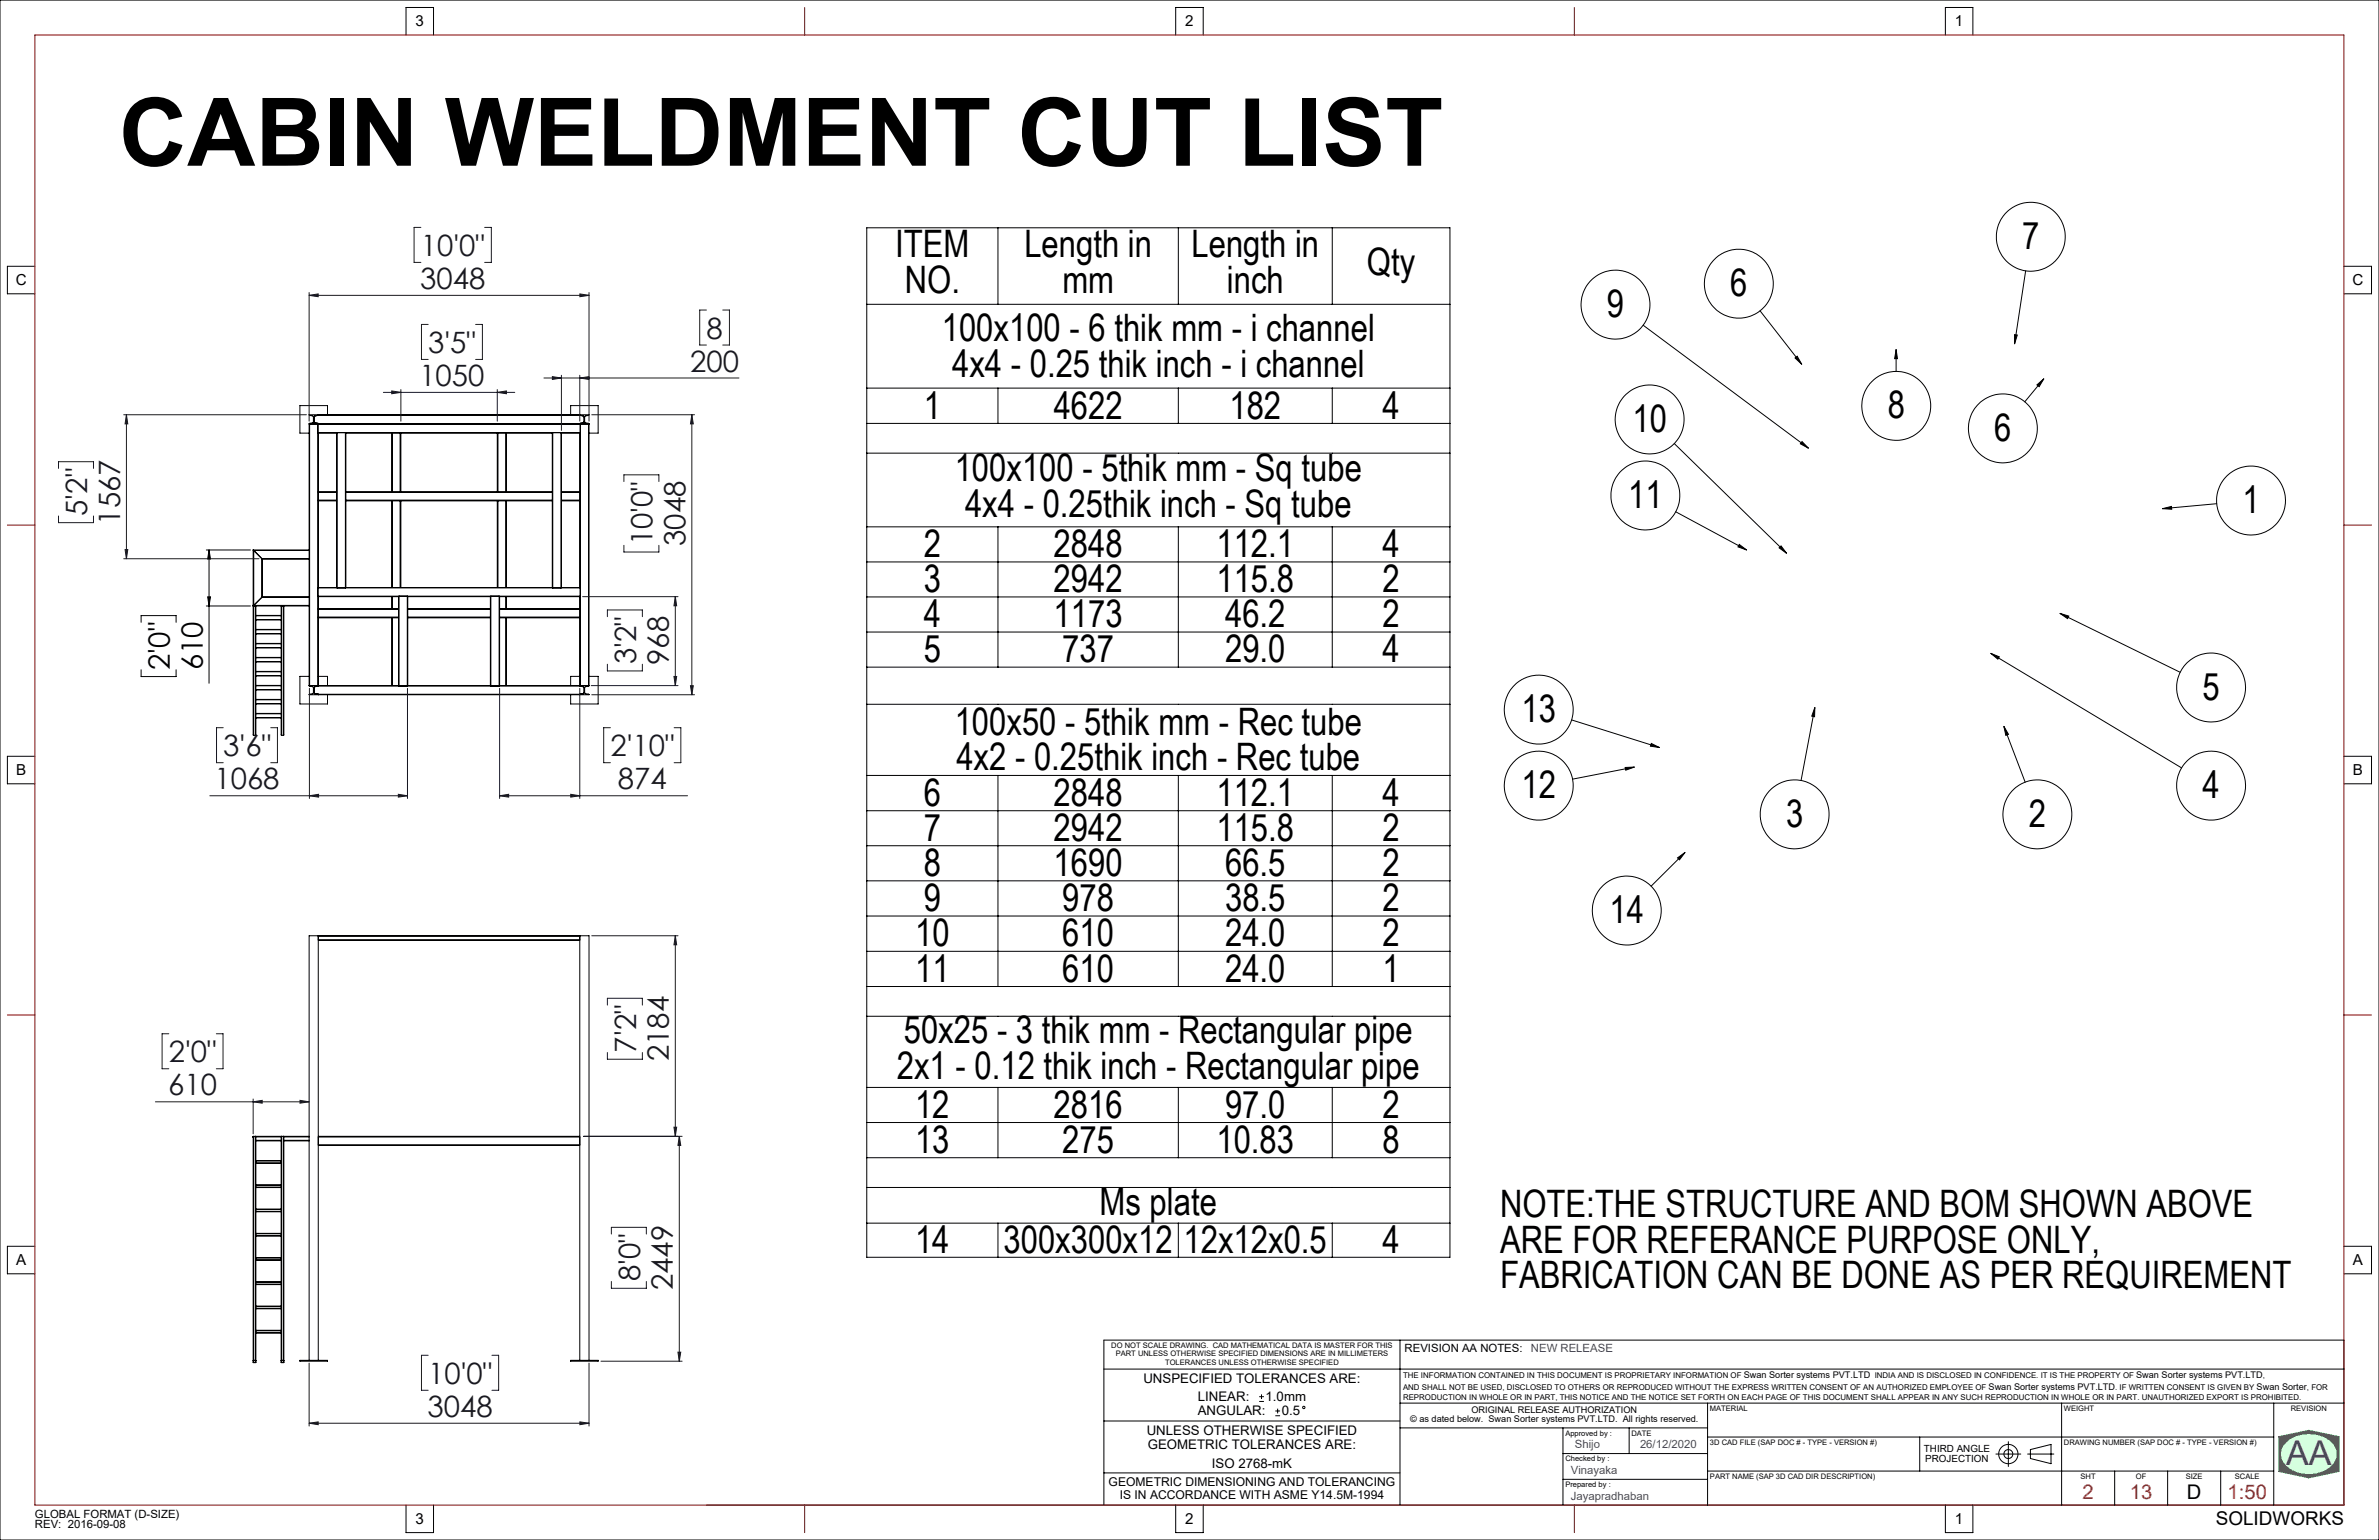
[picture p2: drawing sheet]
<svg xmlns="http://www.w3.org/2000/svg" width="864mm" height="559mm" viewBox="0 0 864 559" stroke-linecap="round" stroke-linejoin="round" font-family="sans-serif">
<defs><g id="words">
<text font-size="34.3" x="43.2" y="60.1">CABIN WELDMENT CUT LIST</text>
<g font-size="13.7">
<text x="325" y="93.4">ITEM</text>
<text x="371.9" y="93.4">Length in</text>
<text x="432.5" y="93.4">Length in</text>
<text x="734.1" y="90.5">7</text>
<text x="496.2" y="99.9">Qty</text>
<text x="328.5" y="106.3">NO.</text>
<text x="385.6" y="106.3">mm</text>
<text x="445.4" y="106.3">inch</text>
<text x="628.1" y="107.5">6</text>
<text x="583.3" y="115.1">9</text>
<text x="341.9" y="123.8">100x100 - 6 thik mm - i channel</text>
<text x="345.6" y="136.7">4x4 - 0.25 thik inch - i channel</text>
<text x="335.3" y="151.9">1</text>
<text x="382.5" y="151.9">4622</text>
<text x="446.3" y="151.9">182</text>
<text x="501.9" y="151.9">4</text>
<text x="685.2" y="151.8">8</text>
<text x="592.6" y="156.8">10</text>
<text x="724" y="160">6</text>
<text x="346.6" y="174.7">100x100 - 5thik mm - Sq tube</text>
<text x="591" y="184.3">11</text>
<text x="350.3" y="187.6">4x4 - 0.25thik inch - Sq tube</text>
<text x="814" y="186.2">1</text>
<text x="335.3" y="202.1">2</text>
<text x="382.5" y="202.1">2848</text>
<text x="441.6" y="202.1">112.1</text>
<text x="501.8" y="202.1">4</text>
<text x="335.3" y="214.9">3</text>
<text x="382.5" y="214.9">2942</text>
<text x="441.6" y="214.9">115.8</text>
<text x="501.8" y="214.9">2</text>
<text x="335.3" y="227.6">4</text>
<text x="382.5" y="227.6">1173</text>
<text x="444.7" y="227.6">46.2</text>
<text x="501.8" y="227.6">2</text>
<text x="335.3" y="240.3">5</text>
<text x="385.6" y="240.3">737</text>
<text x="444.7" y="240.3">29.0</text>
<text x="501.8" y="240.3">4</text>
<text x="799.5" y="254">5</text>
<text x="552.3" y="262">13</text>
<text x="346.6" y="266.7">100x50 - 5thik mm - Rec tube</text>
<text x="347.2" y="279.5">4x2 - 0.25thik inch - Rec tube</text>
<text x="335.3" y="292.4">6</text>
<text x="382.5" y="292.4">2848</text>
<text x="441.6" y="292.4">112.1</text>
<text x="501.8" y="292.4">4</text>
<text x="552.3" y="289.6">12</text>
<text x="799.5" y="289.6">4</text>
<text x="335.3" y="305.2">7</text>
<text x="382.5" y="305.2">2942</text>
<text x="441.6" y="305.2">115.8</text>
<text x="501.8" y="305.2">2</text>
<text x="648.4" y="300">3</text>
<text x="736.5" y="300">2</text>
<text x="335.3" y="317.9">8</text>
<text x="382.5" y="317.9">1690</text>
<text x="444.7" y="317.9">66.5</text>
<text x="501.8" y="317.9">2</text>
<text x="335.3" y="330.7">9</text>
<text x="385.6" y="330.7">978</text>
<text x="444.7" y="330.7">38.5</text>
<text x="501.8" y="330.7">2</text>
<text x="584.3" y="335">14</text>
<text x="332.2" y="343.4">10</text>
<text x="385.6" y="343.4">610</text>
<text x="444.7" y="343.4">24.0</text>
<text x="501.8" y="343.4">2</text>
<text x="332.2" y="356.2">11</text>
<text x="385.6" y="356.2">610</text>
<text x="444.7" y="356.2">24.0</text>
<text x="501.8" y="356.2">1</text>
<text x="328.1" y="378.6">50x25 - 3 thik mm - Rectangular pipe</text>
<text x="325.6" y="391.5">2x1 - 0.12 thik inch - Rectangular pipe</text>
<text x="332.2" y="405.6">12</text>
<text x="382.5" y="405.6">2816</text>
<text x="444.7" y="405.6">97.0</text>
<text x="501.8" y="405.6">2</text>
<text x="332.2" y="418.4">13</text>
<text x="385.6" y="418.4">275</text>
<text x="441.6" y="418.4">10.83</text>
<text x="501.8" y="418.4">8</text>
<text x="399.2" y="440.7">Ms plate</text>
<text x="544.6" y="441.6">NOTE:THE STRUCTURE AND BOM SHOWN ABOVE</text>
<text x="332.2" y="454.7">14</text>
<text x="364.3" y="454.7">300x300x12</text>
<text x="429.7" y="454.7">12x12x0.5</text>
<text x="501.8" y="454.7">4</text>
<text x="544.6" y="454.5">ARE FOR REFERANCE PURPOSE ONLY,</text>
<text x="544.6" y="467.4">FABRICATION CAN BE DONE AS PER REQUIREMENT</text>
</g>
<text font-size="12.4" fill="#00f" x="829.9" y="531.7">AA</text>
<g font-size="10.7" fill="#191924">
<text x="152.8" y="92.9">10'0&quot;</text>
<text x="152.5" y="104.8">3048</text>
<text x="256.5" y="122.9">8</text>
<text x="155.4" y="128.1">3'5&quot;</text>
<text x="250.5" y="134.8">200</text>
<text x="152.2" y="140">1050</text>
<text x="31.6" y="187.2" transform="rotate(-90 31.6 187.2)">5'2&quot;</text>
<text x="43.6" y="190.4" transform="rotate(-90 43.6 190.4)">1567</text>
<text x="236.9" y="197.9" transform="rotate(-90 236.9 197.9)">10'0&quot;</text>
<text x="248.8" y="198.1" transform="rotate(-90 248.8 198.1)">3048</text>
<text x="230.9" y="241" transform="rotate(-90 230.9 241)">3'2&quot;</text>
<text x="242.8" y="241.2" transform="rotate(-90 242.8 241.2)">968</text>
<text x="81.1" y="274.4">3'6&quot;</text>
<text x="221.6" y="274.4">2'10&quot;</text>
<text x="77.8" y="286.4">1068</text>
<text x="224.3" y="286.4">874</text>
<text x="230.9" y="381.9" transform="rotate(-90 230.9 381.9)">7'2&quot;</text>
<text x="61.3" y="385.5">2'0&quot;</text>
<text x="242.9" y="385.1" transform="rotate(-90 242.9 385.1)">2184</text>
<text x="61" y="397.5">610</text>
<text x="232.3" y="465" transform="rotate(-90 232.3 465)">8'0&quot;</text>
<text x="244.3" y="468.2" transform="rotate(-90 244.3 468.2)">2449</text>
<text x="155.4" y="502.1">10'0&quot;</text>
<text x="155.2" y="514.1">3048</text>
</g>
<g font-size="10.7">
<text x="61.6" y="243" transform="rotate(-90 61.6 243)">2'0&quot;</text>
<text x="73.6" y="243.3" transform="rotate(-90 73.6 243.3)">610</text>
</g>
<g font-size="7.3" fill="#f00">
<text x="756" y="543.9">2</text>
<text x="773.2" y="543.9">13</text>
<text x="808.6" y="543.9">1:50</text>
</g>
<text font-size="7.3" x="793.9" y="543.9">D</text>
<text font-size="6.9" x="804.3" y="553.3">SOLIDWORKS</text>
<g font-size="5.5">
<text x="150.9" y="9.5">3</text>
<text x="430.3" y="9.5">2</text>
<text x="709.7" y="9.5">1</text>
<text x="5.7" y="103.4">C</text>
<text x="853.9" y="103.4">C</text>
<text x="5.9" y="281.2">B</text>
<text x="854.1" y="281.2">B</text>
<text x="5.9" y="459">A</text>
<text x="854.1" y="459">A</text>
<text x="150.9" y="552.9">3</text>
<text x="430.3" y="552.9">2</text>
<text x="709.7" y="552.9">1</text>
</g>
<g font-size="4.8">
<text x="415.1" y="501.9">UNSPECIFIED TOLERANCES ARE:</text>
<text x="434.8" y="508.4">LINEAR:</text>
<text x="459.4" y="508.4">1.0mm</text>
<text x="434.8" y="513.6">ANGULAR:</text>
<text x="465.3" y="513.6">0.5</text>
<text x="416.3" y="520.7">UNLESS OTHERWISE SPECIFIED</text>
<text x="416.7" y="525.7">GEOMETRIC TOLERANCES ARE:</text>
<text x="439.9" y="532.6">ISO 2768-mK</text>
</g>
<g font-size="4.4">
<text x="402.5" y="539.1">GEOMETRIC DIMENSIONING AND TOLERANCING</text>
<text x="406.5" y="543.8">IS IN ACCORDANCE WITH ASME Y14.5M-1994</text>
</g>
<g font-size="4.1">
<text x="509.9" y="490.5">REVISION AA NOTES:</text>
<text x="12.7" y="550.7">GLOBAL FORMAT (D-SIZE)</text>
<text x="12.7" y="554.5">REV: 2016-09-08</text>
</g>
<g font-size="4.1" fill="#00f">
<text x="555.7" y="490.5">NEW RELEASE</text>
<text x="571.7" y="525.6">Shijo</text>
<text x="595.3" y="525.6">26/12/2020</text>
<text x="570.2" y="534.9">Vinayaka</text>
<text x="570.2" y="544.3">Jayapradhaban</text>
</g>
<g font-size="3.6">
<text x="698.4" y="527">THIRD ANGLE</text>
<text x="698.9" y="530.3">PROJECTION</text>
</g>
<g font-size="3.3">
<text x="633" y="500.2">Swan Sorter systems PVT.LTD</text>
<text x="775.5" y="500.2">Swan Sorter systems PVT.LTD</text>
<text x="721.9" y="504.3">Swan Sorter systems PVT.LTD</text>
<text x="819.2" y="504.3">Swan Sorter</text>
<text x="511.9" y="515.8">© as dated below. Swan Sorter systems PVT.LTD. All rights reserved.</text>
<text x="534.2" y="512.7">ORIGINAL RELEASE AUTHORIZATION</text>
</g>
<g font-size="2.9">
<text x="509.3" y="500.2">THE INFORMATION CONTAINED IN THIS DOCUMENT IS PROPRIETARY INFORMATION OF</text>
<text x="680.5" y="500.2">INDIA AND IS DISCLOSED IN CONFIDENCE. IT IS THE PROPERTY OF</text>
<text x="821.4" y="500.2">,</text>
<text x="509.3" y="508.1">REPRODUCTION IN WHOLE OR IN PART, THIS NOTICE AND THE NOTICE SET FORTH ON EACH PAGE OF THIS DOCUMENT SHALL APPEAR IN ANY SUCH REPRODUCTION IN WHOLE OR IN PART. UNAUTHORIZED EXPORT IS PROHIBITED.</text>
<text x="509.3" y="504.3">AND SHALL NOT BE USED, DISCLOSED TO OTHERS OR REPRODUCED WITHOUT THE EXPRESS WRITTEN CONSENT OF AN AUTHORIZED EMPLOYEE OF</text>
<text x="767.8" y="504.3">. IF WRITTEN CONSENT IS GIVEN BY</text>
<text x="837.5" y="504.3">, FOR</text>
</g>
<g font-size="2.7">
<text x="403.4" y="489.2">DO NOT SCALE DRAWING. CAD MATHEMATICAL DATA IS MASTER FOR THIS</text>
<text x="405" y="492.2">PART UNLESS OTHERWISE SPECIFIED DIMENSIONS ARE IN MILLIMETERS</text>
<text x="423" y="495.2">TOLERANCES UNLESS OTHERWISE SPECIFIED</text>
<text x="620.7" y="511.9">MATERIAL</text>
<text x="749.2" y="511.9">WEIGHT</text>
<text x="831.6" y="511.9">REVISION</text>
<text x="568.2" y="520.9">Approved by :</text>
<text x="592.2" y="520.9">DATE</text>
<text x="620.7" y="524.2">3D CAD FILE (SAP DOC # - TYPE - VERSION #)</text>
<text x="749.2" y="524.2">DRAWING NUMBER (SAP DOC # - TYPE - VERSION #)</text>
<text x="568.2" y="530.2">Checked by :</text>
<text x="568.2" y="539.6">Prepared by :</text>
<text x="620.7" y="536.6">PART NAME (SAP 3D CAD DIR DESCRIPTION)</text>
<text x="755.3" y="536.6">SHT</text>
<text x="775.4" y="536.6">OF</text>
<text x="793.5" y="536.6">SIZE</text>
<text x="811.3" y="536.6">SCALE</text>
</g>
</g></defs>
<g fill="none" stroke="#000" stroke-width=".36">
<path d="M112.2 153.8l1.6-.6-.1-2.1-1.5-.6h101.6l-1.4 .5-.2 .3 .1 1.9 1.5 .6M112.2 153.8v95.1l1.6 .5-.1 2.2-1.5 .5h101.6l-1.4-.5-.2-.3 .1-2 1.5-.4v-95.1M112.2 153.8h101.6M112.4 153.8v95M114 153l.3 .4M114 151.3v1.7M114.3 153.4l1.2 .4M114.3 150.9l-.3 .4M114.3 153.4l1.2 .2M115.4 153.8v95M115.5 150.5l-1.2 .4M115.5 157.2l-.1-.2h95.2l-.1 .2"/>
<path d="M115.5 153.8l-.1 .2h95.2l-.1-.2M115.5 150.5v.2M115.5 153.7v.1M115.5 150.5h.1M115.5 150.7l-1.2 .2M115.5 153.6v.1M115.5 153.8h.1M115.5 157.2v56M115.5 157.2h6.7M115.5 150.7h95M115.5 153.7h95M118.9 150.5v-3.3h-10v10h3.3"/>
<path d="M122.2 157.2l.2-.2v56.3l-.2-.1M122.2 157.2v56M125.6 157.2l-.2-.2v56.3l.2-.1M125.6 157.2v56M125.6 157.2h74.9M142.2 157.2v21.2M142.5 157.2v21.2M145.2 157.2v21.2M145.5 157.2v21.2M180.5 157.2v21.2M180.8 157.2v21.2M183.6 157.2v21.2"/>
<path d="M183.8 157.2v21.2M200.5 157.2l.2-.2v56.3l-.2-.1M200.5 157.2v56M203.8 157.2l-.1-.2v56.3l.1-.1M203.8 157.2v56M203.8 157.2h6.7M207.2 150.5v-3.3h9.9v10h-3.3M210.5 150.5l1.2 .4M210.5 150.5v.2M210.5 153.7v.1M210.5 150.5h.1M210.5 150.7l1.2 .2"/>
<path d="M210.5 153.6v.1M210.5 153.8h.1M210.5 157.2v56M210.6 153.8v95M211.7 153.4l-1.2 .4M211.7 150.9l.4 .4M211.7 153.4l-1.2 .2M212.1 153l-.4 .4M212.1 151.3v1.7M213.6 153.8v95M115.5 178.4h6.7M115.5 178.7h6.7"/>
<path d="M125.6 178.4h16.6M125.6 178.7h74.9M142.2 178.4h.3M142.5 178.4h2.7M145.2 178.4h.3M145.5 178.4h35M180.5 178.4h.3M180.8 178.4h2.8M183.6 178.4h.2M183.8 178.4h16.7M203.8 178.4h6.7M203.8 178.7h6.7"/>
<path d="M91.9 199.6l.2 .1M91.9 199.6l.2 67.2M91.9 199.6h20.3M92.1 199.7v20M92.1 199.7l2.9 3M92.1 199.7h20.1M115.5 181.8h6.7M115.5 181.5h6.7M125.6 181.8h16.6M125.6 181.5h74.9M142.2 181.8h.3M142.2 181.8v31.4"/>
<path d="M142.5 181.8h2.7M142.5 181.8v31.4M145.2 181.8h.3M145.2 181.8v31.4M145.5 181.8h35M145.5 181.8v31.4M180.5 181.8h.3M180.5 181.8v31.4M180.8 181.8h2.8M180.8 181.8v31.4M183.6 181.8h.2M183.6 181.8v31.4"/>
<path d="M183.8 181.8v31.4M183.8 181.8h16.7M203.8 181.8h6.7M203.8 181.5h6.7M91.9 219.9h.1M91.9 219.7l.2 .2M92.1 219.8h.1M92.1 219.9v46.9M92.1 219.9h.6M92.1 219.8h.6M92.1 219.7l-.1 .1M92.1 219.7h20.1"/>
<path d="M92.7 219.9v46.9M92.9 219.8l-.2 .1M95 202.7l.2 .2M95 216.7h17.2M95 216.7l-2.9 3M95 202.7v14M95 202.7h17.2M95.2 216.5l-.2 .2M95.2 216.5h17M95.2 202.9v13.6M95.2 202.9h17M102.1 219.8l.1 .1"/>
<path d="M102.2 219.8h.1M102.2 219.9v46.9M102.2 219.9h.7M102.2 219.8h.7M102.9 219.9v46.9M103 219.8l-.1 .1M112.2 219.9h-9.2l-.1 46.9M115.5 216.5l-.1-.2h95.2l-.1 .2M115.5 213.2l-.1 .1h95.2l-.1-.1M115.5 216.5v32.3M115.5 213.2h6.7M115.5 216.5h29.2"/>
<path d="M125.6 213.2h74.9M142.2 216.5v4.3M142.5 216.5v4.3M144.7 216.5l.2-.2v32.6l-.2-.1M144.7 216.5v32.3M148 216.5l-.2-.2v32.6l.2-.1M148 216.5v32.3M148 216.5h30M178 216.5l.2-.2v32.6l-.2-.1M178 216.5v32.3M181.4 216.5l-.2-.2v32.6l.2-.1M181.4 216.5v32.3"/>
<path d="M181.4 216.5h29.1M183.6 216.5v4.3M183.8 216.5v4.3M203.8 213.2h6.7M210.5 216.5v32.3M92.9 235v.1M92.9 229.9v.1M92.9 224.8v.2M92.9 224.8v-4.9h9.2v4.9M92.9 225v4.9M92.9 230v5M92.9 235.1v4.9"/>
<path d="M92.9 238.7h9.2M92.9 238.5h9.2M92.9 235h9.2M92.9 233.6h9.2M92.9 233.5h9.2M92.9 235.1h9.2M92.9 228.5h9.2M92.9 228.4h9.2M92.9 229.9h9.2M92.9 230h9.2M92.9 223.4h9.2M92.9 223.3h9.2"/>
<path d="M92.9 224.8h9.2M92.9 225h9.2M102.1 235v.1M102.1 229.9v.1M102.1 224.8v.2M102.1 225v4.9M102.1 230v5M102.1 235.1v4.9M115.5 220.8h26.7M115.5 224.2h26.7M115.5 221.1h29.2M115.5 223.9h29.2"/>
<path d="M142.2 220.8h.3M142.2 224.2h.3M142.2 224.2v24.6M142.5 220.8h2.2M142.5 224.2h2.2M142.5 224.2v24.6M148 220.8h30M148 224.2h30M148 221.1h30M148 223.9h30M181.4 220.8h2.2M181.4 224.2h2.2"/>
<path d="M181.4 221.1h29.1M181.4 223.9h29.1M183.6 220.8h.2M183.6 224.2h.2M183.6 224.2v24.6M183.8 224.2v24.6M183.8 220.8h26.7M183.8 224.2h26.7M92.9 255.3v.1M92.9 250.2v.2M92.9 245.1v.2M92.9 240v.2"/>
<path d="M92.9 240.2v4.9M92.9 245.3v4.9M92.9 250.4v4.9M92.9 255.4v5M92.9 248.7h9.2M92.9 259h9.2M92.9 258.9h9.2M92.9 255.4h9.2M92.9 255.3h9.2M92.9 253.9h9.2M92.9 253.8h9.2M92.9 250.2h9.2"/>
<path d="M92.9 248.8h9.2M92.9 250.4h9.2M92.9 243.8h9.2M92.9 243.6h9.2M92.9 245.1h9.2M92.9 245.3h9.2M92.9 240.2h9.2M92.9 240h9.2M102.1 255.3v.1M102.1 250.2v.2M102.1 245.1v.2M102.1 240v.2"/>
<path d="M102.1 240.2v4.9M102.1 245.3v4.9M102.1 250.4v4.9M102.1 255.4v5M112.2 245.4h-3.3v10h10v-3.3M112.2 248.8h32.5M114 251.3l.3 .4M114 249.6v1.7M114.3 251.7l1.2 .4M114.3 249.2l-.3 .4M114.3 251.7l1.2 .2M115.5 248.8l-1.2 .4"/>
<path d="M115.5 251.9v.2M115.5 248.8v.1M115.5 248.9v.1M115.5 251.9h.1M115.5 252.1h.1M115.5 245.4h3.4v3.4M115.5 248.9h95M115.5 251.9h95M115.5 249l-1.2 .2M148 248.8h30M181.4 248.8h32.4M210.5 248.8l1.2 .4"/>
<path d="M210.5 251.9v.2M210.5 248.8v.1M210.5 248.9v.1M210.5 251.9h.1M210.5 252.1h.1M210.5 245.4h-3.3v3.4M210.5 249l1.2 .2M211.7 251.7l-1.2 .4M211.7 249.2l.4 .4M211.7 251.7l-1.2 .2M212.1 251.3l-.4 .4M212.1 249.6v1.7"/>
<path d="M213.8 245.4h3.3v10h-9.9v-3.3M92.1 266.8h.6M92.9 260.5l-.2 6.3M92.9 260.4v.1M92.9 260.4h9.2M92.9 260.5h9.2M102.1 260.5l.1 6.3M102.1 260.4v.1M102.2 266.8h.7M115.5 339.5v154.1M115.5 339.7h95M210.5 339.5v154.1"/>
<path d="M115.5 341h95M115.5 341.2h95M91.9 412.5h.1M91.9 412.4v81.9M91.9 412.4v.1M92.1 412.3l-.2 .1M92.1 412.3h20.1M92.1 412.3v82.1M92.9 412.4l-.2 82M92.9 412.5h9.2M92.9 414h9.2M92.9 412.7v8.4"/>
<path d="M92.9 413.8h9.2M102.1 412.7v8.4M102.1 412.4l.1 82M103 412.4l-.1 82M103 412.5h9.2M103 414h9.2M103 412.7v81.6M103 413.8h9.2M115.5 415.4h95M115.5 412.6h95M115.5 412.3h95M115.5 415.6h95"/>
<path d="M92.9 438.7v.2M92.9 429.9v.2M92.9 421.1v.2M92.9 421.3v8.6M92.9 430.1v8.6M92.9 438.9v8.6M92.9 438.9h9.2M92.9 438.7h9.2M92.9 439.7h9.2M92.9 439.6h9.2M92.9 430.7h9.2M92.9 430.1h9.2"/>
<path d="M92.9 430.9h9.2M92.9 429.9h9.2M92.9 422.1h9.2M92.9 422h9.2M92.9 421.3h9.2M92.9 421.1h9.2M102.1 438.7v.2M102.1 429.9v.2M102.1 421.1v.2M102.1 421.3v8.6M102.1 430.1v8.6M102.1 438.9v8.6"/>
<path d="M92.9 456.3v.2M92.9 447.5v.2M92.9 447.7v8.6M92.9 456.5v8.6M92.9 457.1h9.2M92.9 456.5h9.2M92.9 457.3h9.2M92.9 456.3h9.2M92.9 448.3h9.2M92.9 447.7h9.2M92.9 447.5h9.2M92.9 448.5h9.2"/>
<path d="M102.1 456.3v.2M102.1 447.5v.2M102.1 447.7v8.6M102.1 456.5v8.6M92.9 473.9v.2M92.9 465.1v.2M92.9 465.3v8.6M92.9 474.1v8.6M92.9 474.7h9.2M92.9 474.1h9.2M92.9 473.9h9.2M92.9 474.9h9.2"/>
<path d="M92.9 465.3h9.2M92.9 465.1h9.2M92.9 466.1h9.2M92.9 465.9h9.2M102.1 473.9v.2M102.1 465.1v.2M102.1 465.3v8.6M102.1 474.1v8.6M91.9 494.3l.2 .2M92.1 493.6h.1M92 494.3l.1 .1M92.1 493.6h.6"/>
<path d="M92.1 494.4h.6M92.7 493.6l.2 .1M92.7 493.6v.8M92.9 482.9l-.2 11.6M92.9 482.7v.2M92.9 483.6h9.2M92.9 482.9h9.2M92.9 483.7h9.2M92.9 482.7h9.2M102.1 493.7l.1-.1zM102.1 494.3l.1 .2M102.1 482.7v.2"/>
<path d="M102.1 482.9v11.4M102.1 494.3l.1 .1M102.2 493.6h.7M102.2 494.4h.7M102.9 493.6h.1M103 494.3l-.1 .1M103 494.3l-.1 .2M108.9 493.6h10v.3h-10zM112.2 493.6v-154.1h101.6v154.1M207.2 493.6h9.9v.3h-9.9z"/>
</g>
<path d="M827.2 521.3l10.9-2.3 11 2.3v12.6l-11 2.4-10.9-2.4zM829.9 523.5a12.5 12.5 0 0 1 17 .6 6 6 0 0 1-2.9 9.4 12.4 12.4 0 0 1-14.9-2.7 5.5 5.5 0 0 1 .8-7.3z" fill="none" stroke="#00e138" stroke-width=".36"/>
<path d="M827.2 521.3v12.6l10.9 2.4 11-2.4v-12.6l-11-2.3zM830.1 523.3a12.6 12.6 0 0 1 16.9 .9 6 6 0 0 1-2.6 9.1 12.4 12.4 0 0 1-15.3-2.5 5.6 5.6 0 0 1 1-7.5z" fill-rule="evenodd" fill="#0c3"/>
<path d="M830.1 523.3a12.6 12.6 0 0 1 16.9 .9 6 6 0 0 1-2.6 9.1 12.4 12.4 0 0 1-15.3-2.5 5.6 5.6 0 0 1 1-7.5z" fill-rule="evenodd" fill="#d5ffdf"/>
<g fill="none" stroke="#000" stroke-width=".36">
<path d="M0 0h863.6v558.8h-863.6zM147.4 12.7v-10h10v10M426.8 12.7v-10h10v10M706.2 12.7v-10h10v10M12.7 96.6h-10v10h10M314.6 82.7h211.7v373.5h-211.7zM362.3 82.7v27.7M427.7 82.7v27.7M483.6 82.7v27.7M735.3 98.3l-4 26.5M850.9 96.6h10v10h-10M314.6 110.4h211.7"/>
<path d="M596.5 118l60 44.6M638.9 112.8l15.1 19.4M651.6 129.9l.8-.6 1.6 2.9zM688.3 126.8l.5 3.3h-1zM688.3 126.8v8M731.3 121.4l1 .2-1 3.2zM739.4 139.7l2.5-2.3-1.7 2.9zM741.9 137.4l-6.9 8.4M314.6 140.8h211.7M314.6 153.6h211.7M362.3 140.8v12.8M427.7 140.8v12.8"/>
<path d="M483.6 140.8v12.8M314.6 164.4h211.7M607.8 160.9l40.7 39.9M654.2 160.2l2.3 2.4-2.9-1.6zM74.9 199.6h16M75.9 199.6v48.3M75.9 199.6l.5 3.2h-1zM314.6 191.2h211.7M362.3 191.2v50.9M427.7 191.2v50.9M483.6 191.2v50.9M608.3 185.7l25.7 13.9"/>
<path d="M631.4 197.6l2.6 2-3.1-1.2zM645.8 198.8l.7-.7 2 2.7zM785 184.6l3.2-.8 .2 1zM804.7 182.8l-19.7 1.8M74.9 219.9h16M75.4 216.6h1l-.5 3.3zM314.6 203.9h211.7M314.6 216.6h211.7M51.2 225.8v-2.4h12.7v2.4M314.6 229.3h211.7M722.7 237.1l69.2 41.5M722.7 237.1l3.1 1.2-.6 .9z"/>
<path d="M747.8 222.6l3.2 1-.5 .9zM747.8 222.6l43.6 21.3M51.2 243v2.5h12.7v-2.5M314.6 242.1h211.7M314.6 255.6h211.7M658.8 256.7l-5 26.5M658.8 256.7l-.1 3.4-1-.2zM12.7 274.4h-10v10h10M570.5 261.2l31.9 10.1M590 278.5l3.3-.2-3.1 1.2zM593.3 278.3l-22.4 4.4M599.4 269.8l3 1.5-3.3-.5z"/>
<path d="M727.4 263.6l1.7 2.9-1 .3zM727.4 263.6l7.8 20.2M850.9 274.4h10v10h-10M314.6 281.4h211.7M314.6 294.2h211.7M362.3 281.4v76.6M427.7 281.4v76.6M483.6 281.4v76.6M314.6 306.9h211.7M314.6 319.6h211.7M609 311.3l2.7-2-2 2.7zM611.7 309.3l-12.3 12.3"/>
<path d="M314.6 332.4h211.7M314.6 345.2h211.7M314.6 358h211.7M314.6 368.8h211.7M314.6 394.6h211.7M362.3 394.6v25.5M427.7 394.6v25.5M483.6 394.6v25.5M314.6 407.3h211.7M314.6 420.1h211.7M314.6 430.9h211.7M12.7 452.2h-10v10h10"/>
<path d="M314.6 443.8h211.7M362.3 443.8v12.4M427.7 443.8v12.4M483.6 443.8v12.4M850.9 452.2h10v10h-10M400.7 496.8h450.2M508.2 486.3v59.8M400.7 515.6h107.5M457.1 508.5h1.7M457.1 506.8h1.7M457.9 506v1.6M463 513.7h1.7"/>
<path d="M463 512h1.7M463.8 511.1v1.8M508.2 509.1h342.7M508.2 518.1h111.7M567.4 518.1v28M591.4 518.1v9.3M619.9 509.1v37M748.4 509.1v37M825.4 509.1v37M400.7 534.5h107.5M567.4 527.4h52.5M567.4 536.8h52.5"/>
<path d="M619.9 521.4h205.5M619.9 533.8h205.5M696.9 521.4v12.4M724.5 527.6h9.1M729.1 523.1v9M736 527.6h9.6M737.1 526l7.4-1.9v7l-7.4-1.9zM767.6 533.8v12.3M786.9 533.8v12.3M806.1 533.8v12.3M147.4 546.1v10h10v-10M400.7 546.1v-59.8h450.2v59.8h-594.4"/>
<path d="M426.8 546.1v10h10v-10M706.2 546.1v10h10v-10"/>
<circle cx="737.2" cy="85.9" r="12.5"/>
<circle cx="586.4" cy="110.5" r="12.5"/>
<circle cx="631.2" cy="103" r="12.5"/>
<circle cx="598.8" cy="152.2" r="12.5"/>
<circle cx="688.4" cy="147.3" r="12.5"/>
<circle cx="727.1" cy="155.5" r="12.5"/>
<circle cx="597.3" cy="179.8" r="12.5"/>
<circle cx="817.1" cy="181.6" r="12.5"/>
<circle cx="558.6" cy="257.5" r="12.5"/>
<circle cx="802.6" cy="249.5" r="12.5"/>
<circle cx="558.6" cy="285.1" r="12.5"/>
<circle cx="651.5" cy="295.5" r="12.5"/>
<circle cx="739.6" cy="295.5" r="12.5"/>
<circle cx="802.6" cy="285.1" r="12.5"/>
<circle cx="590.5" cy="330.4" r="12.5"/>
<circle cx="473.3" cy="510.7" r=".43"/>
<circle cx="729.1" cy="527.6" r="1.62"/>
<circle cx="729.1" cy="527.6" r="3.5"/>
</g>
<g fill="none" stroke="#191924" stroke-width=".36">
<path d="M152.8 82.5h-2.5v12.7h2.5M175.9 82.5h2.5v12.7h-2.5M112.2 106.2v46.6M112.2 107.2h101.6M112.2 107.2l3.3-.6v1.1zM155.4 117.7h-2.4v12.7h2.4M172.6 117.7h2.5v12.7h-2.5M210.5 106.6l3.3 .6-3.3 .5zM213.8 106.2v46.6M256.4 112.5h-2.4v12.7h2.4M262.4 112.5h2.4v12.7h-2.4M197.4 137.2h70.9"/>
<path d="M200.5 136.7l3.3 .5-3.3 .5zM203.8 136.2v20M210.5 136.2v16.6M210.5 137.2l3.3-.5v1zM44.9 150.5h66.3M45.9 150.5v52.2M45.9 150.5l.5 3.3h-1zM139.2 142.4h47.7M142.2 141.9l3.3 .5-3.3 .5zM145.5 141.4v11.4M180.5 142.4l3.3-.5v1zM180.5 141.4v11.4"/>
<path d="M214.8 150.5h37.3M251.1 150.5v101.6M251.1 150.5l.6 3.3h-1.1zM21.2 170v-2.5h12.7v2.5M226.5 174.7v-2.4h12.7v2.4M21.2 187.2v2.5h12.7v-2.5M45.4 199.4h1l-.5 3.3zM226.5 197.9v2.4h12.7v-2.4M44.9 202.7h49.2M211.5 216.5h34.6M245.1 216.5v32.3M245.1 216.5l.5 3.3h-.9z"/>
<path d="M220.5 223.8v-2.5h12.7v2.5M112.3 249.8v39.9M147.9 249.8v39.9M181.4 249.8v39.9M210.5 249.8v39.9M214.6 248.8h31.5M214.8 252.1h37.3M220.5 241v2.5h12.7v-2.5M244.7 245.5h.9l-.5 3.3zM250.6 248.8h1.1l-.6 3.3zM81 264.1h-2.4v12.7h2.4M98.3 264.1h2.4v12.7h-2.4"/>
<path d="M221.6 264.1h-2.5v12.7h2.5M244.7 264.1h2.5v12.7h-2.5M76.2 288.7h71.7M112.3 288.7l3.3-.5v1zM144.6 288.2l3.3 .5-3.3 .5zM181.4 288.7h68.2M181.4 288.7l3.2-.5v1zM207.2 288.2l3.3 .5-3.3 .5zM214.8 339.5h31.3M245.1 339.5v72.8M245.1 339.5l.5 3.3h-.9zM61.3 375.1h-2.5v12.7h2.5"/>
<path d="M78.5 375.1h2.5v12.7h-2.5M220.5 364.7v-2.5h12.7v2.5M56.4 399.8h55.8M91.9 399.8l3.3-.5v1zM91.9 398.8v12.6M108.9 399.3l3.3 .5-3.3 .5zM220.5 381.9v2.5h12.7v-2.5M211.9 412.3h35.7M244.7 409h.9l-.5 3.3zM246.6 412.3v81.6M246.6 412.3l.5 3.3h-1zM221.9 447.8v-2.5h12.7v2.5"/>
<path d="M221.9 465v2.5h12.7v-2.5M112.2 494.6v22.9M155.4 491.8h-2.4v12.7h2.4M178.6 491.8h2.4v12.7h-2.4M213.8 494.6v22.9M218.2 493.9h29.4M246.1 490.6h1l-.5 3.3zM112.2 516.4h101.6M112.2 516.4l3.3-.5v1.1zM210.5 515.9l3.3 .5-3.3 .6z"/>
</g>
<path d="M12.7 12.7h838.2v533.4h-838.2zM292.1 2.7v10M571.5 2.7v10M2.7 190.5h10M850.9 190.5h10M2.7 368.3h10M850.9 368.3h10M292.1 546.1v10M571.5 546.1v10" fill="none" stroke="#800000" stroke-width=".36"/>
<g fill="#000">
<path d="M75.9 199.6l.5 3.2h-1zM75.4 216.6h1l-.5 3.3z"/>
<path d="M785 184.6l3.2-.8 .2 1zM609 311.3l2.7-2-2 2.7zM590 278.5l3.3-.2-3.1 1.2zM658.8 256.7l-.1 3.4-1-.2zM599.4 269.8l3 1.5-3.3-.5zM645.8 198.8l.7-.7 2 2.7zM654.2 160.2l2.3 2.4-2.9-1.6zM651.6 129.9l.8-.6 1.6 2.9zM731.3 121.4l1 .2-1 3.2zM739.4 139.7l2.5-2.3-1.7 2.9zM688.3 126.8l.5 3.3h-1zM722.7 237.1l3.1 1.2-.6 .9zM727.4 263.6l1.7 2.9-1 .3zM747.8 222.6l3.2 1-.5 .9zM631.4 197.6l2.6 2-3.1-1.2z"/>
</g>
<g fill="#191924">
<path d="M91.9 399.8l3.3-.5v1zM108.9 399.3l3.3 .5-3.3 .5zM112.2 516.4l3.3-.5v1.1zM210.5 515.9l3.3 .5-3.3 .6zM112.3 288.7l3.3-.5v1zM144.6 288.2l3.3 .5-3.3 .5zM181.4 288.7l3.2-.5v1zM207.2 288.2l3.3 .5-3.3 .5zM200.5 136.7l3.3 .5-3.3 .5zM210.5 137.2l3.3-.5v1zM112.2 107.2l3.3-.6v1.1zM210.5 106.6l3.3 .6-3.3 .5z"/>
<path d="M142.2 141.9l3.3 .5-3.3 .5zM180.5 142.4l3.3-.5v1z"/>
<path d="M244.7 245.5h.9l-.5 3.3zM245.1 216.5l.5 3.3h-.9z"/>
<path d="M246.1 490.6h1l-.5 3.3zM246.6 412.3l.5 3.3h-1zM244.7 409h.9l-.5 3.3zM245.1 339.5l.5 3.3h-.9zM250.6 248.8h1.1l-.6 3.3zM251.1 150.5l.6 3.3h-1.1z"/>
<path d="M45.9 150.5l.5 3.3h-1zM45.4 199.4h1l-.5 3.3z"/>
</g>
<use href="#words"/>
</svg>
